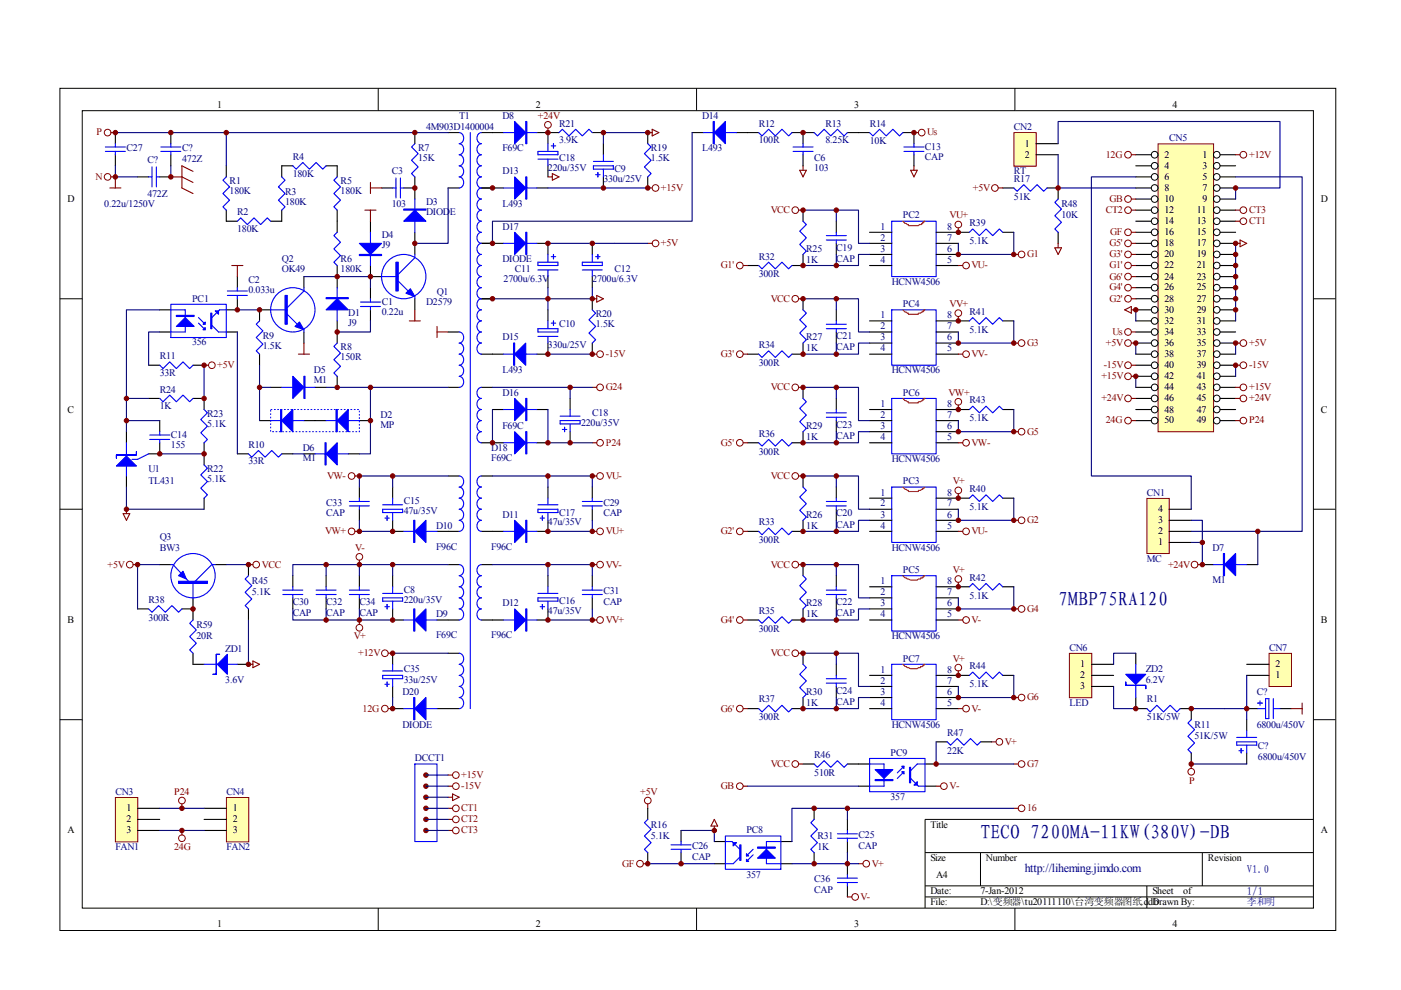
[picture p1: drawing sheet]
<svg xmlns="http://www.w3.org/2000/svg" width="297mm" height="210mm" viewBox="0 0 297 210" stroke-linecap="round" stroke-linejoin="round" font-family="sans-serif">
<defs><g id="words">
<g font-size="4.2" fill="#000080">
<text x="224.4" y="128.5">7MBP75RA120</text>
<text x="207.9" y="177.8">TECO 7200MA-11KW(380V)-DB</text>
</g>
<text font-size="2.5" fill="#000080" x="217.3" y="184.8">http://liheming.jimdo.com</text>
<g font-size="2.3" fill="#000080">
<text x="264.3" y="185.2">V1.0</text>
<text x="264.3" y="189.8">1/1</text>
</g>
<g font-size="2.1">
<text x="46.1" y="22.9">1</text>
<text x="113.6" y="22.9">2</text>
<text x="181.1" y="22.9">3</text>
<text x="248.6" y="22.9">4</text>
<text x="217.3" y="31.1">1</text>
<text x="217.3" y="33.5">2</text>
<text x="246.9" y="33.5">2</text>
<text x="246.9" y="35.7">4</text>
<text x="254.9" y="33.5">1</text>
<text x="254.9" y="35.7">3</text>
<text x="246.9" y="38.1">6</text>
<text x="246.9" y="40.5">8</text>
<text x="254.9" y="38.1">5</text>
<text x="254.9" y="40.5">7</text>
<text x="14.3" y="42.8">D</text>
<text x="246.9" y="42.8">10</text>
<text x="246.9" y="45.1">12</text>
<text x="246.9" y="47.5">14</text>
<text x="253.7" y="45.1">11</text>
<text x="253.7" y="47.5">13</text>
<text x="254.9" y="42.8">9</text>
<text x="280.1" y="42.8">D</text>
<text x="246.9" y="49.9">16</text>
<text x="246.9" y="52.2">18</text>
<text x="253.7" y="49.9">15</text>
<text x="253.7" y="52.2">17</text>
<text x="246.9" y="54.5">20</text>
<text x="246.9" y="56.9">22</text>
<text x="246.9" y="59.3">24</text>
<text x="253.7" y="54.5">19</text>
<text x="253.7" y="56.9">21</text>
<text x="253.7" y="59.3">23</text>
<text x="246.9" y="61.6">26</text>
<text x="246.9" y="63.9">28</text>
<text x="253.7" y="61.6">25</text>
<text x="253.7" y="63.9">27</text>
<text x="246.9" y="66.3">30</text>
<text x="246.9" y="68.7">32</text>
<text x="246.9" y="71">34</text>
<text x="253.7" y="66.3">29</text>
<text x="253.7" y="68.7">31</text>
<text x="253.7" y="71">33</text>
<text x="246.9" y="73.3">36</text>
<text x="246.9" y="75.7">38</text>
<text x="253.7" y="73.3">35</text>
<text x="253.7" y="75.7">37</text>
<text x="246.9" y="78.1">40</text>
<text x="246.9" y="80.4">42</text>
<text x="246.9" y="82.7">44</text>
<text x="253.7" y="78.1">39</text>
<text x="253.7" y="80.4">41</text>
<text x="253.7" y="82.7">43</text>
<text x="14.3" y="87.5">C</text>
<text x="246.9" y="85.1">46</text>
<text x="246.9" y="87.5">48</text>
<text x="246.9" y="89.8">50</text>
<text x="253.7" y="85.1">45</text>
<text x="253.7" y="87.5">47</text>
<text x="253.7" y="89.8">49</text>
<text x="280.1" y="87.5">C</text>
<text x="245.5" y="113.3">2</text>
<text x="245.5" y="110.9">3</text>
<text x="245.5" y="108.6">4</text>
<text x="245.5" y="115.6">1</text>
<text x="14.3" y="132.1">B</text>
<text x="280.1" y="132.1">B</text>
<text x="229" y="141.5">1</text>
<text x="229" y="143.8">2</text>
<text x="270.4" y="143.8">1</text>
<text x="270.4" y="141.5">2</text>
<text x="229" y="146.1">3</text>
<text x="26.8" y="172">1</text>
<text x="49.4" y="172">1</text>
<text x="14.3" y="176.7">A</text>
<text x="26.8" y="174.3">2</text>
<text x="26.8" y="176.7">3</text>
<text x="49.4" y="174.3">2</text>
<text x="49.4" y="176.7">3</text>
<text x="197.3" y="175.5">Title</text>
<text x="280.1" y="176.7">A</text>
<text x="197.3" y="182.6">Size</text>
<text x="209" y="182.6">Number</text>
<text x="256.1" y="182.6">Revision</text>
<text x="197.3" y="189.6">Date:</text>
<text x="197.3" y="192">File:</text>
<text x="198.5" y="186.1">A4</text>
<text x="207.9" y="189.6">7-Jan-2012</text>
<text x="207.9" y="192">D:\变频器\tu20111110\台湾变频器图纸.ddb</text>
<text x="244.3" y="189.6">Sheet</text>
<text x="244.3" y="192">Drawn By:</text>
<text x="250.9" y="189.6">of</text>
<text x="46.1" y="196.6">1</text>
<text x="113.6" y="196.6">2</text>
<text x="181.1" y="196.6">3</text>
<text x="248.6" y="196.6">4</text>
</g>
<g font-size="2.1" fill="#800000">
<text x="20.5" y="28.7">P</text>
<text x="114" y="25.2">+24V</text>
<text x="196.6" y="28.7">Us</text>
<text x="234.4" y="33.5">12G</text>
<text x="264.8" y="33.5">+12V</text>
<text x="20.2" y="38.1">N</text>
<text x="140.1" y="40.5">+15V</text>
<text x="206.2" y="40.5">+5V</text>
<text x="163.4" y="45.1">VCC</text>
<text x="201.3" y="46.3">VU+</text>
<text x="234.4" y="45.1">CT2</text>
<text x="235.2" y="42.8">GB</text>
<text x="264.8" y="47.5">CT1</text>
<text x="264.8" y="45.1">CT3</text>
<text x="140.1" y="52.2">+5V</text>
<text x="235.2" y="52.2">G5'</text>
<text x="235.4" y="49.9">GF</text>
<text x="152.8" y="56.9">G1'</text>
<text x="206" y="56.9">VU-</text>
<text x="217.8" y="54.5">G1</text>
<text x="235.2" y="54.5">G3'</text>
<text x="235.2" y="56.9">G1'</text>
<text x="235.2" y="59.3">G6'</text>
<text x="163.4" y="63.9">VCC</text>
<text x="201.3" y="65.1">VV+</text>
<text x="235.2" y="63.9">G2'</text>
<text x="235.2" y="61.6">G4'</text>
<text x="235.9" y="71">Us</text>
<text x="128.4" y="75.7">-15V</text>
<text x="152.8" y="75.7">G3'</text>
<text x="206" y="75.7">VV-</text>
<text x="217.8" y="73.3">G3</text>
<text x="234.4" y="73.3">+5V</text>
<text x="264.8" y="73.3">+5V</text>
<text x="46.1" y="78.1">+5V</text>
<text x="128.4" y="82.7">G24</text>
<text x="163.4" y="82.7">VCC</text>
<text x="201.1" y="83.9">VW+</text>
<text x="233.5" y="80.4">+15V</text>
<text x="234" y="78.1">-15V</text>
<text x="264.8" y="82.7">+15V</text>
<text x="264.8" y="78.1">-15V</text>
<text x="233.5" y="85.1">+24V</text>
<text x="234.4" y="89.8">24G</text>
<text x="264.8" y="89.8">P24</text>
<text x="264.8" y="85.1">+24V</text>
<text x="128.4" y="94.5">P24</text>
<text x="152.8" y="94.5">G5'</text>
<text x="206" y="94.5">VW-</text>
<text x="217.8" y="92.1">G5</text>
<text x="69.3" y="101.5">VW-</text>
<text x="128.4" y="101.5">VU-</text>
<text x="163.4" y="101.5">VCC</text>
<text x="202" y="102.7">V+</text>
<text x="68.9" y="113.3">VW+</text>
<text x="128.4" y="113.3">VU+</text>
<text x="152.8" y="113.3">G2'</text>
<text x="206" y="113.3">VU-</text>
<text x="217.8" y="110.9">G2</text>
<text x="75.3" y="116.8">V-</text>
<text x="22.8" y="120.3">+5V</text>
<text x="55.5" y="120.3">VCC</text>
<text x="128.4" y="120.3">VV-</text>
<text x="163.4" y="120.3">VCC</text>
<text x="202" y="121.5">V+</text>
<text x="247.6" y="120.3">+24V</text>
<text x="217.8" y="129.7">G4</text>
<text x="75" y="135.6">V+</text>
<text x="128.4" y="132.1">VV+</text>
<text x="152.8" y="132.1">G4'</text>
<text x="206" y="132.1">V-</text>
<text x="75.9" y="139.1">+12V</text>
<text x="163.4" y="139.1">VCC</text>
<text x="202" y="140.3">V+</text>
<text x="217.8" y="148.5">G6</text>
<text x="76.9" y="150.9">12G</text>
<text x="152.8" y="150.9">G6'</text>
<text x="206" y="150.9">V-</text>
<text x="213" y="157.9">V+</text>
<text x="97.8" y="164.9">+15V</text>
<text x="97.8" y="167.3">-15V</text>
<text x="152.8" y="167.3">GB</text>
<text x="163.4" y="162.6">VCC</text>
<text x="201.3" y="167.3">V-</text>
<text x="217.8" y="162.6">G7</text>
<text x="252.1" y="166.1">P</text>
<text x="36.9" y="168.5">P24</text>
<text x="97.8" y="172">CT1</text>
<text x="135.7" y="168.5">+5V</text>
<text x="217.8" y="172">16</text>
<text x="97.8" y="174.3">CT2</text>
<text x="97.8" y="176.7">CT3</text>
<text x="36.9" y="180.2">24G</text>
<text x="131.9" y="183.7">GF</text>
<text x="184.8" y="183.7">V+</text>
<text x="182.5" y="190.8">V-</text>
</g>
<g font-size="2.1" fill="#000080">
<text x="90.3" y="27.5">4M903D1400004</text>
<text x="97.4" y="25.2">T1</text>
<text x="106.5" y="25.2">D8</text>
<text x="118.5" y="26.9">R21</text>
<text x="148.8" y="25.2">D14</text>
<text x="160.9" y="26.9">R12</text>
<text x="175" y="26.9">R13</text>
<text x="184.4" y="26.9">R14</text>
<text x="215" y="27.5">CN2</text>
<text x="247.9" y="29.9">CN5</text>
<text x="26.8" y="32">C27</text>
<text x="31.2" y="34.6">C?</text>
<text x="38.6" y="32">C?</text>
<text x="38.6" y="34.4">472Z</text>
<text x="62.1" y="33.9">R4</text>
<text x="88.6" y="32">R7</text>
<text x="88.6" y="34.1">15K</text>
<text x="106.5" y="32">F69C</text>
<text x="118.5" y="34.1">C18</text>
<text x="118.5" y="30.3">3.9K</text>
<text x="138" y="32">R19</text>
<text x="138" y="34.1">1.5K</text>
<text x="148.8" y="32">L493</text>
<text x="160.9" y="30.3">100R</text>
<text x="172.6" y="34.1">C6</text>
<text x="175" y="30.3">8.25K</text>
<text x="184.4" y="30.6">10K</text>
<text x="196.1" y="31.8">C13</text>
<text x="196.1" y="33.9">CAP</text>
<text x="31.2" y="41.7">472Z</text>
<text x="48.7" y="39">R1</text>
<text x="48.7" y="41.2">180K</text>
<text x="60.5" y="41.4">R3</text>
<text x="62.1" y="37.4">180K</text>
<text x="72.2" y="39">R5</text>
<text x="72.2" y="41.2">180K</text>
<text x="83.1" y="36.9">C3</text>
<text x="106.5" y="36.9">D13</text>
<text x="116.2" y="36.3">220u/35V</text>
<text x="127.9" y="38.6">330u/25V</text>
<text x="130.3" y="36.5">C9</text>
<text x="172.6" y="36.3">103</text>
<text x="215" y="36.9">RT</text>
<text x="215" y="38.6">R17</text>
<text x="22.1" y="43.8">0.22u/1250V</text>
<text x="50.3" y="45.6">R2</text>
<text x="60.5" y="43.5">180K</text>
<text x="83.1" y="43.8">103</text>
<text x="90.3" y="43.5">D3</text>
<text x="90.3" y="45.6">DIODE</text>
<text x="106.5" y="43.8">L493</text>
<text x="191.4" y="46.3">PC2</text>
<text x="215" y="42.3">51K</text>
<text x="225" y="44">R48</text>
<text x="225" y="46.3">10K</text>
<text x="50.3" y="49.1">180K</text>
<text x="80.9" y="50.6">D4</text>
<text x="80.9" y="52.7">J9</text>
<text x="106.5" y="48.7">D17</text>
<text x="170.9" y="53.4">R25</text>
<text x="177.3" y="53.2">C19</text>
<text x="186.7" y="48.7">1</text>
<text x="186.7" y="51.1">2</text>
<text x="186.7" y="53.4">3</text>
<text x="200.8" y="53.4">6</text>
<text x="200.8" y="51.1">7</text>
<text x="200.8" y="48.7">8</text>
<text x="205.6" y="48">R39</text>
<text x="205.6" y="51.7">5.1K</text>
<text x="52.7" y="60">C2</text>
<text x="59.8" y="55.5">Q2</text>
<text x="59.8" y="57.6">OK49</text>
<text x="72.2" y="55.5">R6</text>
<text x="72.2" y="57.6">180K</text>
<text x="106.5" y="55.5">DIODE</text>
<text x="106.8" y="59.7">2700u/6.3V</text>
<text x="109.1" y="57.6">C11</text>
<text x="125.6" y="59.7">2700u/6.3V</text>
<text x="130.3" y="57.6">C12</text>
<text x="160.9" y="55">R32</text>
<text x="160.9" y="58.8">300R</text>
<text x="170.9" y="55.7">1K</text>
<text x="177.3" y="55.5">CAP</text>
<text x="186.7" y="55.7">4</text>
<text x="200.8" y="55.7">5</text>
<text x="40.7" y="63.9">PC1</text>
<text x="52.7" y="62.1">0.033u</text>
<text x="80.9" y="64.6">C1</text>
<text x="90.3" y="64.6">D2579</text>
<text x="92.6" y="62.5">Q1</text>
<text x="189.1" y="60.5">HCNW4506</text>
<text x="191.4" y="65.1">PC4</text>
<text x="55.7" y="71.9">R9</text>
<text x="73.8" y="67">D1</text>
<text x="73.8" y="69.1">J9</text>
<text x="80.9" y="66.7">0.22u</text>
<text x="118.5" y="69.4">C10</text>
<text x="126.3" y="67.2">R20</text>
<text x="126.3" y="69.4">1.5K</text>
<text x="177.3" y="71.9">C21</text>
<text x="186.7" y="67.5">1</text>
<text x="186.7" y="69.8">2</text>
<text x="200.8" y="69.8">7</text>
<text x="200.8" y="67.5">8</text>
<text x="205.6" y="66.7">R41</text>
<text x="205.6" y="70.5">5.1K</text>
<text x="33.9" y="76.1">R11</text>
<text x="40.7" y="73.1">356</text>
<text x="55.7" y="74">1.5K</text>
<text x="72.2" y="74.3">R8</text>
<text x="72.2" y="76.4">150R</text>
<text x="106.5" y="72.2">D15</text>
<text x="116.2" y="73.8">330u/25V</text>
<text x="160.9" y="73.8">R34</text>
<text x="160.9" y="77.6">300R</text>
<text x="170.9" y="72.2">R27</text>
<text x="170.9" y="74.5">1K</text>
<text x="177.3" y="74.3">CAP</text>
<text x="186.7" y="72.2">3</text>
<text x="186.7" y="74.5">4</text>
<text x="200.8" y="74.5">5</text>
<text x="200.8" y="72.2">6</text>
<text x="33.9" y="79.7">33R</text>
<text x="33.9" y="83.2">R24</text>
<text x="66.5" y="79.2">D5</text>
<text x="66.5" y="81.3">M1</text>
<text x="106.5" y="79">L493</text>
<text x="106.5" y="83.9">D16</text>
<text x="189.1" y="79.2">HCNW4506</text>
<text x="191.4" y="83.9">PC6</text>
<text x="33.9" y="86.7">1K</text>
<text x="43.9" y="88.4">R23</text>
<text x="80.7" y="88.6">D2</text>
<text x="125.6" y="88.2">C18</text>
<text x="186.7" y="86.3">1</text>
<text x="186.7" y="88.6">2</text>
<text x="200.8" y="88.6">7</text>
<text x="200.8" y="86.3">8</text>
<text x="205.6" y="85.5">R43</text>
<text x="205.6" y="89.3">5.1K</text>
<text x="36.2" y="92.8">C14</text>
<text x="36.2" y="94.9">155</text>
<text x="43.9" y="90.5">5.1K</text>
<text x="52.7" y="94.9">R10</text>
<text x="64.2" y="95.7">D6</text>
<text x="80.7" y="90.7">MP</text>
<text x="104.1" y="95.7">D18</text>
<text x="106.5" y="90.9">F69C</text>
<text x="123.2" y="90.3">220u/35V</text>
<text x="160.9" y="92.6">R36</text>
<text x="170.9" y="90.9">R29</text>
<text x="170.9" y="93.3">1K</text>
<text x="177.3" y="90.7">C23</text>
<text x="177.3" y="93.1">CAP</text>
<text x="186.7" y="90.9">3</text>
<text x="186.7" y="93.3">4</text>
<text x="200.8" y="93.3">5</text>
<text x="200.8" y="90.9">6</text>
<text x="31.5" y="100.1">U1</text>
<text x="43.9" y="100.1">R22</text>
<text x="52.7" y="98.5">33R</text>
<text x="64.2" y="97.8">M1</text>
<text x="104.1" y="97.8">F69C</text>
<text x="160.9" y="96.4">300R</text>
<text x="189.1" y="98">HCNW4506</text>
<text x="31.5" y="102.7">TL431</text>
<text x="43.9" y="102.2">5.1K</text>
<text x="69.2" y="107.2">C33</text>
<text x="85.6" y="106.9">C15</text>
<text x="127.9" y="107.2">C29</text>
<text x="186.7" y="105.1">1</text>
<text x="186.7" y="107.4">2</text>
<text x="191.4" y="102.7">PC3</text>
<text x="200.8" y="107.4">7</text>
<text x="200.8" y="105.1">8</text>
<text x="205.6" y="104.3">R40</text>
<text x="243.2" y="105.1">CN1</text>
<text x="69.2" y="109.5">CAP</text>
<text x="85.6" y="109.1">47u/35V</text>
<text x="92.5" y="112.1">D10</text>
<text x="106.5" y="109.7">D11</text>
<text x="116.2" y="111.4">47u/35V</text>
<text x="118.5" y="109.3">C17</text>
<text x="127.9" y="109.5">CAP</text>
<text x="160.9" y="111.4">R33</text>
<text x="170.9" y="109.7">R26</text>
<text x="170.9" y="112.1">1K</text>
<text x="177.3" y="109.5">C20</text>
<text x="177.3" y="111.9">CAP</text>
<text x="186.7" y="109.7">3</text>
<text x="186.7" y="112.1">4</text>
<text x="200.8" y="112.1">5</text>
<text x="200.8" y="109.7">6</text>
<text x="205.6" y="108.1">5.1K</text>
<text x="33.9" y="114.5">Q3</text>
<text x="33.9" y="116.8">BW3</text>
<text x="92.5" y="116.6">F96C</text>
<text x="104.1" y="116.6">F96C</text>
<text x="160.9" y="115.2">300R</text>
<text x="189.1" y="116.8">HCNW4506</text>
<text x="243.2" y="119.1">MC</text>
<text x="257" y="116.8">D7</text>
<text x="53.4" y="123.9">R45</text>
<text x="85.6" y="125.7">C8</text>
<text x="127.9" y="125.9">C31</text>
<text x="186.7" y="123.9">1</text>
<text x="191.4" y="121.5">PC5</text>
<text x="200.8" y="123.9">8</text>
<text x="205.6" y="123.1">R42</text>
<text x="257" y="123.6">M1</text>
<text x="31.5" y="127.9">R38</text>
<text x="31.5" y="131.6">300R</text>
<text x="53.4" y="126.2">5.1K</text>
<text x="62.1" y="128.3">C30</text>
<text x="62.1" y="130.7">CAP</text>
<text x="69.2" y="128.3">C32</text>
<text x="69.2" y="130.7">CAP</text>
<text x="76.2" y="128.3">C34</text>
<text x="76.2" y="130.7">CAP</text>
<text x="85.6" y="127.9">220u/35V</text>
<text x="92.5" y="130.9">D9</text>
<text x="106.5" y="128.5">D12</text>
<text x="116.2" y="130.1">47u/35V</text>
<text x="118.5" y="128">C16</text>
<text x="127.9" y="128.3">CAP</text>
<text x="160.9" y="130.1">R35</text>
<text x="170.9" y="128.5">R28</text>
<text x="170.9" y="130.9">1K</text>
<text x="177.3" y="128.3">C22</text>
<text x="177.3" y="130.7">CAP</text>
<text x="186.7" y="126.2">2</text>
<text x="186.7" y="128.5">3</text>
<text x="186.7" y="130.9">4</text>
<text x="200.8" y="130.9">5</text>
<text x="200.8" y="128.5">6</text>
<text x="200.8" y="126.2">7</text>
<text x="205.6" y="126.9">5.1K</text>
<text x="41.7" y="133.2">R59</text>
<text x="41.7" y="135.6">20R</text>
<text x="92.5" y="135.3">F69C</text>
<text x="104.1" y="135.3">F96C</text>
<text x="160.9" y="134">300R</text>
<text x="189.1" y="135.6">HCNW4506</text>
<text x="226.7" y="137.9">CN6</text>
<text x="269.1" y="137.9">CN7</text>
<text x="47.8" y="138.2">ZD1</text>
<text x="85.6" y="142.4">C35</text>
<text x="186.7" y="142.6">1</text>
<text x="191.4" y="140.3">PC7</text>
<text x="200.8" y="142.6">8</text>
<text x="205.6" y="141.9">R44</text>
<text x="242.9" y="142.4">ZD2</text>
<text x="47.8" y="144.7">3.6V</text>
<text x="85.3" y="147.3">D20</text>
<text x="85.6" y="144.7">33u/25V</text>
<text x="160.9" y="148.9">R37</text>
<text x="170.9" y="147.3">R30</text>
<text x="170.9" y="149.7">1K</text>
<text x="177.3" y="147.1">C24</text>
<text x="177.3" y="149.5">CAP</text>
<text x="186.7" y="145">2</text>
<text x="186.7" y="147.3">3</text>
<text x="186.7" y="149.7">4</text>
<text x="200.8" y="149.7">5</text>
<text x="200.8" y="147.3">6</text>
<text x="200.8" y="145">7</text>
<text x="205.6" y="145.7">5.1K</text>
<text x="226.7" y="149.7">LED</text>
<text x="242.9" y="144.7">6.2V</text>
<text x="243.2" y="148.9">R1</text>
<text x="266.4" y="147.3">C?</text>
<text x="85.3" y="154.4">DIODE</text>
<text x="160.9" y="152.8">300R</text>
<text x="189.1" y="154.4">HCNW4506</text>
<text x="243.2" y="152.8">51K/5W</text>
<text x="253.2" y="154.4">R11</text>
<text x="266.4" y="154.4">6800u/450V</text>
<text x="88" y="161.4">DCCT1</text>
<text x="172.6" y="160.7">R46</text>
<text x="188.8" y="160.3">PC9</text>
<text x="200.8" y="156.1">R47</text>
<text x="200.8" y="159.8">22K</text>
<text x="253.2" y="156.7">51K/5W</text>
<text x="266.7" y="158.8">C?</text>
<text x="266.7" y="161.2">6800u/450V</text>
<text x="172.6" y="164.4">510R</text>
<text x="24.5" y="168.5">CN3</text>
<text x="48" y="168.5">CN4</text>
<text x="188.8" y="169.6">357</text>
<text x="138" y="175.5">R16</text>
<text x="138" y="177.9">5.1K</text>
<text x="158.2" y="176.7">PC8</text>
<text x="173.3" y="177.9">R31</text>
<text x="182" y="177.6">C25</text>
<text x="24.5" y="180.2">FAN1</text>
<text x="48" y="180.2">FAN2</text>
<text x="146.7" y="180">C26</text>
<text x="146.7" y="182.3">CAP</text>
<text x="173.3" y="180.2">1K</text>
<text x="182" y="180">CAP</text>
<text x="158.2" y="186.1">357</text>
<text x="172.6" y="187">C36</text>
<text x="172.6" y="189.3">CAP</text>
<text x="264.3" y="192">李和明</text>
</g>
</g></defs>
<g fill="none" stroke="#000" stroke-width=".21">
<path d="M12.7 18.7h270.5v178.6h-270.5zM80.2 18.7v4.7M147.7 18.7v4.7M215.2 18.7v4.7M17.4 23.5h261.1v169h-261.1zM12.7 63.3h4.7M278.4 63.3h4.7M12.7 108h4.7M278.4 108h4.7M12.7 152.6h4.7M278.4 152.6h4.7M278.4 173.7h-82.3v18.8"/>
<path d="M80.2 192.5v4.7M147.7 192.5v4.7M196.1 180.8h82.3M196.1 187.8h82.3M196.1 190.2h82.3M207.9 180.8v7M215.2 192.5v4.7M243.2 187.8v4.7M254.9 180.8v7"/>
</g>
<g fill="none" stroke="#000" stroke-width=".23">
<path d="M48 35.2v2.3M62.1 35.2h-2.4v2.3M69.1 35.2h2.4v2.3M80.9 39.9h2.3M85.6 39.9h2.4M88 28.1v2.4M88 37.5v4.7M95 28.1h2.4M95 39.9h2.4M102.1 28.1h4.7M102.1 39.9h4.7M113.8 28.1h4.7"/>
<path d="M113.8 39.9h2.4M116.2 28.1v2.4M116.2 35.2v2.3M125.6 28.1h2.3M127.9 30.5v2.3M127.9 37.5v2.4M137.3 28.1v2.4M137.3 37.5v2.4M146.7 28.1h2.4M156.2 28.1h4.7M167.9 28.1h4.7M170.3 28.1v2.4"/>
<path d="M170.3 32.8v2.4M179.7 28.1h4.7M191.4 28.1h2.4v2.4M193.8 32.8v2.4M48 44.6v2.3h2.3M50.3 58.6v2.4M59.7 44.6v2.3h-2.3M64.4 58.6v2.4M71.5 44.6v4.7M71.5 56.3v4.7M78.5 56.3v2.3h2.4M78.5 46.9v2.4"/>
<path d="M88 49.3v4.6M102.1 51.6h4.7M113.8 51.6h2.4v2.3M116.2 58.6v2.4M125.6 51.6v2.3M125.6 58.6v2.4M158.5 56.3h2.4M170.3 44.6v2.3M170.3 53.9v2.4h-2.4M177.3 46.9v2.4M177.3 51.6v2.3M184.4 51.6h4.7"/>
<path d="M184.4 49.3h4.7M184.4 53.9h4.7M184.4 56.3h4.7M198.5 51.6h4.7M198.5 49.3h7M198.5 53.9h4.7M198.5 56.3h4.7M212.6 49.3h2.3M31.5 77.4h2.4M33.9 70.4h2.3M33.9 65.7h2.3M40.9 77.4h2.4"/>
<path d="M48 70.4h2.3M50.3 63.3v2.4h-2.3M55 75.1v2.3M57.4 65.7h-2.4v2.3M64.4 70.4v2.3M71.5 68v4.7M71.5 79.8v2.3M78.5 61v2.3M78.5 65.7v2.3M88 63.3v2.4M95 70.4h2.4M102.1 63.3h2.3"/>
<path d="M102.1 75.1h4.7M116.2 72.7v2.4h-2.4M116.2 65.7v2.3M125.6 63.3v2.4M125.6 72.7v2.4M158.5 75.1h2.4M170.3 72.7v2.4h-2.4M170.3 63.3v2.4M177.3 65.7v2.3M177.3 70.4v2.3M184.4 70.4h4.7M184.4 75.1h4.7"/>
<path d="M184.4 68h4.7M184.4 72.7h4.7M198.5 70.4h4.7M198.5 75.1h4.7M198.5 68h7M198.5 72.7h4.7M212.6 68h2.3M26.8 91.5v2.4M31.5 84.5h2.4M33.9 93.9v2.3h-2.4M33.9 89.2v2.3M40.9 84.5h2.4v2.3"/>
<path d="M43.3 93.9v4.7M50.3 96.2h2.4M55 89.2h2.4M57.4 82.1h2.3M59.7 96.2h2.4M64.4 89.2h4.7M64.4 96.2h2.4M66.8 82.1h2.3M73.8 96.2h2.4M76.2 89.2h2.3M95 82.1h2.4M102.1 82.1h2.3"/>
<path d="M102.1 93.9h4.7M113.8 93.9h2.4M120.9 84.5v2.3M120.9 91.5v2.4M158.5 93.9h2.4M170.3 91.5v2.4h-2.4M170.3 82.1v2.4M177.3 84.5v2.3M177.3 89.2v2.3M184.4 93.9h4.7M184.4 89.2h4.7M184.4 86.8h4.7"/>
<path d="M184.4 91.5h4.7M198.5 93.9h4.7M198.5 89.2h4.7M198.5 86.8h7M198.5 91.5h4.7M212.6 86.8h2.3M26.8 100.9v2.4M33.9 119.7h2.3M43.3 105.6v2.4M45.6 119.7h2.4M52.7 119.7v2.4M76.2 103.3v2.3"/>
<path d="M76.2 108v2.3M83.2 110.3v2.4h2.4M83.2 103.3v2.3M92.7 112.7h4.7M95 100.9h2.4M95 119.7h2.4M102.1 112.7h4.7M102.1 100.9h2.3M102.1 119.7h2.3M116.2 110.3v2.4h-2.4M116.2 103.3v2.3M125.6 103.3v2.3"/>
<path d="M125.6 108v2.3M158.5 112.7h2.4M170.3 110.3v2.4h-2.4M170.3 100.9v2.4M170.3 119.7v2.4M177.3 103.3v2.3M177.3 108v2.3M184.4 112.7h4.7M184.4 105.6h4.7M184.4 108h4.7M184.4 110.3h4.7M198.5 112.7h4.7"/>
<path d="M198.5 105.6h7M198.5 108h4.7M198.5 110.3h4.7M212.6 105.6h2.3M29.2 129.1h2.3M38.6 129.1h2.3M40.9 126.8v4.7M40.9 138.5v2.4h2.4M52.7 129.1v2.4M62.1 122.1v2.3M62.1 126.8v2.3M69.1 122.1v2.3"/>
<path d="M69.1 126.8v2.3M76.2 122.1v2.3M76.2 126.8v2.3M83.2 129.1v2.4h2.4M83.2 122.1v2.3M92.7 131.5h4.7M102.1 131.5h4.7M116.2 129.1v2.4h-2.4M116.2 122.1v2.3M125.6 122.1v2.3M125.6 126.8v2.3M158.5 131.5h2.4"/>
<path d="M170.3 129.1v2.4h-2.4M170.3 138.5v2.4M177.3 122.1v2.3M177.3 126.8v2.3M184.4 131.5h4.7M184.4 129.1h4.7M184.4 124.4h4.7M184.4 126.8h4.7M198.5 131.5h4.7M198.5 129.1h4.7M198.5 124.4h7M198.5 126.8h4.7"/>
<path d="M212.6 124.4h2.3M50.3 140.9h2.4M158.5 150.2h2.4M170.3 147.9v2.3h-2.4M177.3 140.9v2.3M177.3 145.5v2.4M184.4 143.2h4.7M184.4 145.5h4.7M184.4 147.9h4.7M184.4 150.2h4.7M198.5 143.2h7M198.5 145.5h4.7"/>
<path d="M198.5 147.9h4.7M198.5 150.2h4.7M198.5 157.3h2.3M207.9 157.3h2.3M212.6 143.2h2.3M151.4 178.4h2.4M165.6 178.4h2.3M170.3 162h2.3M172.6 171.4v2.3M179.7 162h4.7M179.7 173.7v2.4M179.7 178.4v2.4"/>
<path d="M182 166.7h2.4M196.1 162h2.4M196.1 166.7h2.4M151.4 183.1h2.4M165.6 183.1h2.3M172.6 180.8v2.3"/>
</g>
<g fill="none" stroke="#00f" stroke-width=".23">
<path d="M48 37.5l-.7 .7 1.4 1.4-1.4 1.4 1.4 1.4-1.4 1.5 .7 .7M59.7 37.5l.7 .7-1.4 1.4 1.4 1.4-1.4 1.4 1.4 1.5-.7 .7M62.1 35.2l.7 .7 1.4-1.4 1.4 1.4 1.4-1.4 1.4 1.4 .7-.7M71.5 37.5l-.7 .7 1.4 1.4-1.4 1.4 1.4 1.4-1.4 1.5 .7 .7M83.2 39.9h.8M84 37.7v4.3M84.9 39.9h.7M84.9 37.7v4.3M88 30.5l-.8 .7 1.5 1.4-1.5 1.4 1.5 1.4-1.5 1.4 .8 .7M97.4 28.1a1.2 1.2 0 0 1 .9 1.2 1.2 1.2 0 0 1-.9 1.2 1.2 1.2 0 0 1 .9 1.1 1.2 1.2 0 0 1-.9 1.2 1.2 1.2 0 0 1 .9 1.2 1.2 1.2 0 0 1-.9 1.2 1.2 1.2 0 0 1 .9 1.1 1.2 1.2 0 0 1-.9 1.2 1.2 1.2 0 0 1 .9 1.2 1.2 1.2 0 0 1-.9 1.2M99.7 28.1v122.1M102.1 28.1a1.2 1.2 0 0 0-1 1.2 1.2 1.2 0 0 0 1 1.2 1.21 1.21 0 0 0-1 1.1 1.21 1.21 0 0 0 1 1.2 1.2 1.2 0 0 0-1 1.2 1.2 1.2 0 0 0 1 1.2 1.2 1.2 0 0 0-1 1.1 1.2 1.2 0 0 0 1 1.2 1.2 1.2 0 0 0-1 1.2 1.2 1.2 0 0 0 1 1.2 1.2 1.2 0 0 0-1 1.1 1.2 1.2 0 0 0 1 1.2 1.2 1.2 0 0 0-1 1.2 1.2 1.2 0 0 0 1 1.2 1.2 1.2 0 0 0-1 1.1 1.2 1.2 0 0 0 1 1.2 1.21 1.21 0 0 0-1 1.2 1.21 1.21 0 0 0 1 1.2 1.2 1.2 0 0 0-1 1.1 1.2 1.2 0 0 0 1 1.2 1.2 1.2 0 0 0-1 1.2 1.2 1.2 0 0 0 1 1.1 1.2 1.2 0 0 0-1 1.2 1.2 1.2 0 0 0 1 1.2 1.2 1.2 0 0 0-1 1.2 1.2 1.2 0 0 0 1 1.1 1.2 1.2 0 0 0-1 1.2 1.2 1.2 0 0 0 1 1.2 1.2 1.2 0 0 0-1 1.2 1.2 1.2 0 0 0 1 1.1 1.2 1.2 0 0 0-1 1.2 1.2 1.2 0 0 0 1 1.2"/>
<path d="M106.8 39.9h7M106.8 28.1h7M114.1 32.1h4.2v.7h-4.2zM114.1 33.7h4.2M116.2 30.5v1.6M116.2 33.7v1.5M116.9 30.9h.9M117.3 30.5v.9M118.5 28.1l.7-.7 1.4 1.4 1.5-1.4 1.4 1.4 1.4-1.4 .7 .7M125.8 35.2h4.2v.7h-4.2zM125.8 34.2h4.2M126.3 37h.9"/>
<path d="M126.8 36.6v.9M127.9 32.8v1.4M127.9 35.9v1.6M137.3 30.5l.7 .7-1.4 1.4 1.4 1.4-1.4 1.4 1.4 1.4-.7 .7M149.1 28.1h7.1M160.9 28.1l.7 .7 1.4-1.4 1.4 1.4 1.4-1.4 1.4 1.4 .7-.7M168.1 32.1h4.3M168.1 31.2h4.3M170.3 30.5v.7M170.3 32.1v.7M172.6 28.1l.7 .7 1.4-1.4 1.4 1.4 1.5-1.4 1.4 1.4 .7-.7M184.4 28.1l.7 .7 1.4-1.4 1.4 1.4 1.4-1.4 1.4 1.4 .7-.7"/>
<path d="M191.7 32.1h4.2M191.7 31.2h4.2M193.8 30.5v.7M193.8 32.1v.7M50.3 46.9l.7-.7 1.4 1.4 1.5-1.4 1.4 1.4 1.4-1.4 .7 .7M71.5 49.3l-.7 .7 1.4 1.4-1.4 1.4 1.4 1.4-1.4 1.4 .7 .7M78.5 49.3v7M80.9 58.6h3.5M84.4 59.6l2.1 2.1M88 53.9v.8l-3.6 3.5M88 42.2v7.1M106.8 51.6h7"/>
<path d="M114.1 55.6h4.2v.7h-4.2zM114.1 57.2h4.2M116.2 53.9v1.7M116.2 57.2v1.4M116.9 54.4h.9M117.3 53.9v1M123.5 57.2h4.2M123.5 55.6h4.2v.7h-4.2zM125.6 53.9v1.7M125.6 57.2v1.4M126.3 54.4h.9M126.8 53.9v1"/>
<path d="M160.9 56.3l.7 .7 1.4-1.4 1.4 1.4 1.4-1.4 1.4 1.4 .7-.7M170.3 46.9l.7 .7-1.4 1.4 1.4 1.4-1.4 1.4 1.4 1.4-.7 .7M175.2 50.9h4.2M175.2 50h4.2M177.3 49.3v.7M177.3 50.9v.7M189.1 46.9h9.4v11.7h-9.4zM205.5 49.3l.7-.8 1.5 1.5 1.4-1.5 1.4 1.5 1.4-1.5 .7 .8M33.9 77.4l.7 .7 1.4-1.4 1.4 1.4 1.4-1.4 1.4 1.4 .7-.7M36.2 64.5h11.8v7.1h-11.8zM36.2 65.7h3.1v4.7h-3.1M42.1 67.3l1.4 1.4"/>
<path d="M42.1 68.5l1.4 1.4M44.9 69l1.4 1.4h1.7M48 65.7h-1.4l-1.7 1.6M48.2 62.6h4.2M48.2 61.7h4.2M50.3 61v.7M50.3 62.6v.7M55 68l-.7 .7 1.4 1.5-1.4 1.4 1.4 1.4-1.4 1.4 .7 .7M57.4 65.7h3.5M60.9 66.6l2.1 2.1M64.4 61v.7l-3.5 3.5M64.4 69.9v.5"/>
<path d="M71.5 72.7l-.7 .7 1.4 1.5-1.4 1.4 1.4 1.4-1.4 1.4 .7 .7M71.5 61v7M76.4 64h4.3M76.4 65h4.3M78.5 63.3v.7M78.5 65v.7M88 62.9v.4M97.4 70.4a1.2 1.2 0 0 1 .9 1.2 1.2 1.2 0 0 1-.9 1.1 1.2 1.2 0 0 1 .9 1.2 1.2 1.2 0 0 1-.9 1.2 1.2 1.2 0 0 1 .9 1.2 1.2 1.2 0 0 1-.9 1.1 1.2 1.2 0 0 1 .9 1.2 1.2 1.2 0 0 1-.9 1.2 1.2 1.2 0 0 1 .9 1.2 1.2 1.2 0 0 1-.9 1.1M102.1 65.7a1.2 1.2 0 0 0-1 1.2 1.2 1.2 0 0 0 1 1.1 1.2 1.2 0 0 0-1 1.2 1.2 1.2 0 0 0 1 1.2 1.2 1.2 0 0 0-1 1.2 1.2 1.2 0 0 0 1 1.1 1.2 1.2 0 0 0-1 1.2 1.2 1.2 0 0 0 1 1.2M106.8 75.1h7M114.1 69.7h4.2v.7h-4.2zM114.1 71.3h4.2"/>
<path d="M116.2 68v1.7M116.2 71.3v1.4M116.9 68.5h.9M117.3 68v1M125.6 65.7l.7 .7-1.4 1.4 1.4 1.4-1.4 1.4 1.4 1.4-.7 .7M160.9 75.1l.7 .7 1.4-1.4 1.4 1.4 1.4-1.4 1.4 1.4 .7-.7M170.3 65.7l.7 .7-1.4 1.4 1.4 1.4-1.4 1.4 1.4 1.4-.7 .7M175.2 69.7h4.2M175.2 68.7h4.2M177.3 68v.7M177.3 69.7v.7M189.1 65.7h9.4v11.7h-9.4z"/>
<path d="M205.5 68l.7-.7 1.5 1.4 1.4-1.4 1.4 1.4 1.4-1.4 .7 .7M26.8 93.9v7M31.5 96.2l-2.3 1.2h-1.2M31.7 93.2h4.3M31.7 92.2h4.3M33.9 84.5l.7 .7 1.4-1.4 1.4 1.4 1.4-1.4 1.4 1.4 .7-.7M33.9 91.5v.7M33.9 93.2v.7M43.3 86.8l.7 .7-1.4 1.4 1.4 1.5-1.4 1.4 1.4 1.4-.7 .7M43.3 98.6l.7 .7-1.4 1.4 1.4 1.4-1.4 1.4 1.4 1.4-.7 .7M52.7 96.2l.7 .7 1.4-1.4 1.4 1.4 1.4-1.4 1.4 1.4 .7-.7M57.4 89.2h7"/>
<path d="M59.7 82.1h7.1M66.8 96.2h7M69.1 89.2h7.1M102.1 82.1a1.2 1.2 0 0 0-1 1.2 1.2 1.2 0 0 0 1 1.2 1.2 1.2 0 0 0-1 1.2 1.2 1.2 0 0 0 1 1.1 1.2 1.2 0 0 0-1 1.2 1.2 1.2 0 0 0 1 1.2 1.2 1.2 0 0 0-1 1.2 1.2 1.2 0 0 0 1 1.1 1.2 1.2 0 0 0-1 1.2 1.2 1.2 0 0 0 1 1.2M106.8 93.9h7M118.8 89.2h4.2v.7h-4.2zM118.8 88.2h4.2M119.2 91.1h1M119.7 90.6v.9M120.9 86.8v1.4M120.9 89.9v1.6M160.9 93.9l.7 .7 1.4-1.4 1.4 1.4 1.4-1.4 1.4 1.4 .7-.7"/>
<path d="M170.3 84.5l.7 .7-1.4 1.4 1.4 1.4-1.4 1.4 1.4 1.4-.7 .7M175.2 88.5h4.2M175.2 87.5h4.2M177.3 86.8v.7M177.3 88.5v.7M189.1 84.5h9.4v11.7h-9.4zM205.5 86.8l.7-.7 1.5 1.4 1.4-1.4 1.4 1.4 1.4-1.4 .7 .7M36.2 119.7h.5l3.3 3.5M45.6 119.7h-.7l-3.5 3.5M74.1 107.3h4.2M74.1 106.3h4.2M76.2 105.6v.7"/>
<path d="M76.2 107.3v.7M81.1 107h4.3M81.1 108h4.3v.7h-4.3zM81.6 109.8h.9M82.1 109.4v.9M83.2 105.6v1.4M83.2 108.7v1.6M85.6 112.7h7.1M97.4 119.7a1.2 1.2 0 0 1 .9 1.2 1.2 1.2 0 0 1-.9 1.2 1.2 1.2 0 0 1 .9 1.1 1.2 1.2 0 0 1-.9 1.2 1.2 1.2 0 0 1 .9 1.2 1.2 1.2 0 0 1-.9 1.2M97.4 100.9a1.2 1.2 0 0 1 .9 1.2 1.2 1.2 0 0 1-.9 1.2 1.2 1.2 0 0 1 .9 1.1 1.2 1.2 0 0 1-.9 1.2 1.2 1.2 0 0 1 .9 1.2 1.2 1.2 0 0 1-.9 1.2 1.2 1.2 0 0 1 .9 1.1 1.2 1.2 0 0 1-.9 1.2 1.2 1.2 0 0 1 .9 1.2 1.2 1.2 0 0 1-.9 1.2M102.1 100.9a1.2 1.2 0 0 0-1 1.2 1.2 1.2 0 0 0 1 1.2 1.2 1.2 0 0 0-1 1.1 1.2 1.2 0 0 0 1 1.2 1.2 1.2 0 0 0-1 1.2 1.2 1.2 0 0 0 1 1.2 1.21 1.21 0 0 0-1 1.1 1.21 1.21 0 0 0 1 1.2 1.2 1.2 0 0 0-1 1.2 1.2 1.2 0 0 0 1 1.2M102.1 119.7a1.2 1.2 0 0 0-1 1.2 1.2 1.2 0 0 0 1 1.2 1.2 1.2 0 0 0-1 1.1 1.2 1.2 0 0 0 1 1.2 1.2 1.2 0 0 0-1 1.2 1.2 1.2 0 0 0 1 1.2"/>
<path d="M106.8 112.7h7M114.1 108h4.2v.7h-4.2zM114.1 107h4.2M114.5 109.8h1M115 109.4v.9M116.2 105.6v1.4M116.2 108.7v1.6M123.5 107.3h4.2M123.5 106.3h4.2M125.6 105.6v.7M125.6 107.3v.7M160.9 112.7l.7 .7 1.4-1.4 1.4 1.4 1.4-1.4 1.4 1.4 .7-.7"/>
<path d="M170.3 103.3l.7 .7-1.4 1.4 1.4 1.4-1.4 1.4 1.4 1.4-.7 .7M175.2 107.3h4.2M175.2 106.3h4.2M177.3 105.6v.7M177.3 107.3v.7M189.1 103.3h9.4v11.7h-9.4zM205.5 105.6l.7-.7 1.5 1.4 1.4-1.4 1.4 1.4 1.4-1.4 .7 .7M31.5 129.1l.7 .7 1.4-1.4 1.4 1.4 1.4-1.4 1.5 1.4 .7-.7M40.9 131.5l-.7 .7 1.4 1.4-1.4 1.4 1.4 1.4-1.4 1.4 .7 .7M40.9 123.7v3.3M52.7 122.1l-.7 .7 1.4 1.4-1.4 1.4 1.4 1.4-1.4 1.4 .7 .7M60 126.1h4.2"/>
<path d="M60 125.1h4.2M62.1 124.4v.7M62.1 126.1v.7M67 126.1h4.3M67 125.1h4.3M69.1 124.4v.7M69.1 126.1v.7M74.1 126.1h4.2M74.1 125.1h4.2M76.2 124.4v.7M76.2 126.1v.7M81.1 125.8h4.3"/>
<path d="M81.1 126.8h4.3v.7h-4.3zM81.6 128.6h.9M82.1 128.2v.9M83.2 124.4v1.4M83.2 127.5v1.6M85.6 131.5h7.1M97.4 126.8a1.2 1.2 0 0 1 .9 1.1 1.2 1.2 0 0 1-.9 1.2 1.2 1.2 0 0 1 .9 1.2 1.2 1.2 0 0 1-.9 1.2M102.1 126.8a1.2 1.2 0 0 0-1 1.1 1.2 1.2 0 0 0 1 1.2 1.2 1.2 0 0 0-1 1.2 1.2 1.2 0 0 0 1 1.2M106.8 131.5h7M114.1 126.8h4.2v.7h-4.2zM114.1 125.8h4.2M114.5 128.6h1"/>
<path d="M115 128.2v.9M116.2 124.4v1.4M116.2 127.5v1.6M123.5 126.1h4.2M123.5 125.1h4.2M125.6 124.4v.7M125.6 126.1v.7M160.9 131.5l.7 .7 1.4-1.4 1.4 1.4 1.4-1.4 1.4 1.4 .7-.7M170.3 122.1l.7 .7-1.4 1.4 1.4 1.4-1.4 1.4 1.4 1.4-.7 .7M175.2 126.1h4.2M175.2 125.1h4.2M177.3 124.4v.7"/>
<path d="M177.3 126.1v.7M189.1 122.1h9.4v11.7h-9.4zM205.5 124.4l.7-.7 1.5 1.4 1.4-1.4 1.4 1.4 1.4-1.4 .7 .7M43.3 140.9h7M160.9 150.2l.7 .7 1.4-1.4 1.4 1.4 1.4-1.4 1.4 1.4 .7-.7M170.3 140.9l.7 .7-1.4 1.4 1.4 1.4-1.4 1.4 1.4 1.4-.7 .7M175.2 144.8h4.2M175.2 143.9h4.2M177.3 143.2v.7M177.3 144.8v.7M189.1 140.9h9.4v11.7h-9.4zM200.8 157.3l.7 .7 1.4-1.4 1.5 1.4 1.4-1.4 1.4 1.4 .7-.7"/>
<path d="M205.5 143.2l.7-.7 1.5 1.4 1.4-1.4 1.4 1.4 1.4-1.4 .7 .7M153.8 177.3h11.8v7h-11.8zM153.8 178.4h1.4l1.7 1.7M165.6 178.4h-3.1v4.7h3.1M172.6 173.7l-.7 .7 1.4 1.4-1.4 1.5 1.4 1.4-1.4 1.4 .7 .7M172.6 162l.7 .7 1.4-1.4 1.4 1.4 1.5-1.4 1.4 1.4 .7-.7M177.6 176.8h4.2M177.6 177.7h4.2M179.7 176.1v.7M179.7 177.7v.7M184.4 160.8h11.7v7.1h-11.7zM184.4 162h3v4.7h-3"/>
<path d="M191.7 163.6l-1.5 1.4M191.7 162.5l-1.5 1.4M193.1 165l1.6 1.7h1.4M196.1 162h-1.6l-1.4 1.4M156.9 181.7l-1.5 1.4h-1.6M159.7 180.1l-1.4 1.4M159.7 181.2l-1.4 1.5"/>
<circle cx="85.6" cy="58.6" r="4.7"/>
<circle cx="62.1" cy="65.7" r="4.7"/>
<circle cx="40.9" cy="122.1" r="4.7"/>
</g>
<g fill="#00f" stroke="#00f" stroke-width=".23">
<path d="M87 61.2l1 1.7-1.9-.7z"/>
<path d="M62.6 69.2l.9-.9 .9 1.6z"/>
<path d="M85.6 46.9l2.4-2.3 2.3 2.3z"/>
<path d="M76.2 51.6h4.7l-2.4 2.3z"/>
<path d="M62.1 86.8v4.7l-2.4-2.3z"/>
<path d="M71.5 63.3l2.3 2.4h-4.7z"/>
<path d="M71.5 89.2l2.3-2.4v4.7z"/>
<path d="M62.1 79.8l2.3 2.3-2.3 2.4z"/>
<path d="M71.5 93.9v4.7l-2.4-2.4z"/>
<path d="M37.4 69.2l1.9-1.9 1.9 1.9z"/>
<path d="M43 69.9l.5-.4v.4z"/>
<path d="M43 68.7l.5-.4v.4z"/>
<path d="M45.6 65.9h.7v.7z"/>
<path d="M24.7 98.8l2.1-2.1 2.1 2.1z"/>
<path d="M88 112.7l2.3-2.4v4.7z"/>
<path d="M88 131.5l2.3-2.4v4.7z"/>
<path d="M109.1 25.8l2.4 2.3-2.4 2.4z"/>
<path d="M109.1 37.5l2.4 2.4-2.4 2.3z"/>
<path d="M109.1 49.3l2.4 2.3-2.4 2.3z"/>
<path d="M109.1 75.1l2.4-2.4v4.7z"/>
<path d="M109.1 91.5l2.4 2.4-2.4 2.3z"/>
<path d="M109.1 110.3l2.4 2.4-2.4 2.3z"/>
<path d="M109.1 129.1l2.4 2.4-2.4 2.3z"/>
<path d="M151.4 28.1l2.4-2.3v4.7z"/>
<path d="M37.9 122.1l.9-1 .7 1.7z"/>
<path d="M48.2 138.7v4.3l-2.1-2.1z"/>
<path d="M185.5 163.2h3.8l-1.9 1.8z"/>
<path d="M191.2 162.5h.5v.4z"/>
<path d="M191.2 163.6h.5v.5z"/>
<path d="M194.5 165.7v.8h-.7z"/>
<path d="M162.5 180.1l1.9 1.9h-3.8z"/>
<path d="M158.3 182.2l.4 .5h-.4z"/>
<path d="M158.3 181l.4 .5h-.4z"/>
<path d="M155.4 178.7h.8l-.8 .7z"/>
<path d="M84 55.6h.4v6.1h-.4z" fill-rule="evenodd"/>
<path d="M60.4 62.6h.5v6.1h-.5z" fill-rule="evenodd"/>
<path d="M85.6 44.3h4.7v.3h-4.7z" fill-rule="evenodd"/>
<path d="M76.2 53.9h4.7v.3h-4.7z" fill-rule="evenodd"/>
<path d="M59.5 86.8h.2v4.7h-.2z" fill-rule="evenodd"/>
<path d="M69.1 63.1h4.7v.2h-4.7z" fill-rule="evenodd"/>
<path d="M71.3 86.8h.2v4.7h-.2z" fill-rule="evenodd"/>
<path d="M64.4 79.8h.3v4.7h-.3z" fill-rule="evenodd"/>
<path d="M68.9 93.9h.2v4.7h-.2z" fill-rule="evenodd"/>
<path d="M37.4 66.9h3.8v.2h-3.8z" fill-rule="evenodd"/>
<path d="M44.7 66.4h.2v3.3h-.2z" fill-rule="evenodd"/>
<path d="M24.7 96.5v.7v-.7h4.2v-.7v.7z" fill-rule="evenodd"/>
<path d="M87.7 110.3h.3v4.7h-.3z" fill-rule="evenodd"/>
<path d="M87.7 129.1h.3v4.7h-.3z" fill-rule="evenodd"/>
<path d="M111.5 25.8h.2v4.7h-.2z" fill-rule="evenodd"/>
<path d="M111.5 37.5h.2v4.7h-.2z" fill-rule="evenodd"/>
<path d="M111.5 49.3h.2v4.6h-.2z" fill-rule="evenodd"/>
<path d="M108.9 72.7h.2v4.7h-.2z" fill-rule="evenodd"/>
<path d="M111.5 91.5h.2v4.7h-.2z" fill-rule="evenodd"/>
<path d="M111.5 110.3h.2v4.7h-.2z" fill-rule="evenodd"/>
<path d="M111.5 129.1h.2v4.7h-.2z" fill-rule="evenodd"/>
<path d="M151.2 25.8h.2v4.7h-.2z" fill-rule="evenodd"/>
<path d="M37.9 123.2h6.1v.5h-6.1z" fill-rule="evenodd"/>
<path d="M45.9 138.7h.7h-.7v4.3h-.7h.7z" fill-rule="evenodd"/>
<path d="M185.5 165.3h3.8v.2h-3.8z" fill-rule="evenodd"/>
<path d="M192.8 162.7h.3v3.3h-.3z" fill-rule="evenodd"/>
<path d="M160.6 179.6h3.8v.2h-3.8z" fill-rule="evenodd"/>
<path d="M156.9 179.1h.2v3.3h-.2z" fill-rule="evenodd"/>
</g>
<g fill="none" stroke="#800000" stroke-width=".21">
<circle cx="22.8" cy="37.5" r=".7"/>
<circle cx="22.8" cy="28.1" r=".7"/>
<circle cx="116.2" cy="26.5" r=".71"/>
<circle cx="139" cy="39.9" r=".71"/>
<circle cx="195.4" cy="28.1" r=".7"/>
<circle cx="139" cy="51.6" r=".71"/>
<circle cx="156.9" cy="56.3" r=".7"/>
<circle cx="168.6" cy="44.6" r=".7"/>
<circle cx="203.2" cy="47.6" r=".71"/>
<circle cx="204.8" cy="56.3" r=".71"/>
<circle cx="216.6" cy="53.9" r=".71"/>
<circle cx="44.9" cy="77.4" r=".71"/>
<circle cx="127.2" cy="75.1" r=".71"/>
<circle cx="156.9" cy="75.1" r=".7"/>
<circle cx="168.6" cy="63.3" r=".7"/>
<circle cx="203.2" cy="66.4" r=".71"/>
<circle cx="204.8" cy="75.1" r=".71"/>
<circle cx="216.6" cy="72.7" r=".71"/>
<circle cx="127.2" cy="82.1" r=".71"/>
<circle cx="127.2" cy="93.9" r=".71"/>
<circle cx="156.9" cy="93.9" r=".7"/>
<circle cx="168.6" cy="82.1" r=".71"/>
<circle cx="203.2" cy="85.2" r=".71"/>
<circle cx="204.8" cy="93.9" r=".71"/>
<circle cx="216.6" cy="91.5" r=".71"/>
<circle cx="27.5" cy="119.7" r=".71"/>
<circle cx="54.3" cy="119.7" r=".7"/>
<circle cx="74.5" cy="112.7" r=".71"/>
<circle cx="74.5" cy="100.9" r=".71"/>
<circle cx="76.2" cy="118.1" r=".7"/>
<circle cx="127.2" cy="112.7" r=".71"/>
<circle cx="127.2" cy="100.9" r=".71"/>
<circle cx="127.2" cy="119.7" r=".71"/>
<circle cx="156.9" cy="112.7" r=".71"/>
<circle cx="168.6" cy="100.9" r=".7"/>
<circle cx="168.6" cy="119.7" r=".7"/>
<circle cx="203.2" cy="104" r=".71"/>
<circle cx="204.8" cy="112.7" r=".71"/>
<circle cx="216.6" cy="110.3" r=".71"/>
<circle cx="76.2" cy="133.1" r=".7"/>
<circle cx="127.2" cy="131.5" r=".71"/>
<circle cx="156.9" cy="131.5" r=".7"/>
<circle cx="168.6" cy="138.5" r=".7"/>
<circle cx="203.2" cy="122.8" r=".71"/>
<circle cx="204.8" cy="131.5" r=".71"/>
<circle cx="216.6" cy="129.1" r=".71"/>
<circle cx="156.9" cy="150.2" r=".7"/>
<circle cx="203.2" cy="141.6" r=".71"/>
<circle cx="204.8" cy="150.2" r=".71"/>
<circle cx="211.9" cy="157.3" r=".71"/>
<circle cx="216.6" cy="147.9" r=".71"/>
<circle cx="156.9" cy="166.7" r=".7"/>
<circle cx="168.6" cy="162" r=".7"/>
<circle cx="200.1" cy="166.7" r=".7"/>
<circle cx="216.6" cy="162" r=".71"/>
<circle cx="216.6" cy="171.4" r=".71"/>
<circle cx="135.7" cy="183.1" r=".71"/>
<circle cx="183.7" cy="183.1" r=".7"/>
</g>
<g fill="none" stroke="#800000" stroke-width=".23">
<path d="M23.3 39.9h2.3M23.5 28.1h1M23.5 37.5h1v2.4M78.5 38.7v2.3M78.5 39.9h2.4M116.2 37.5h.9M116.2 27.2v.9M117.1 36.8l1.4 .7-1.4 .7zM137.3 28.1h1M137.3 39.9h1M138.3 27.4l1.4 .7-1.4 .7zM169.6 36.1h1.4l-.7 1.4z"/>
<path d="M170.3 35.2v.9M193.1 36.1h1.4l-.7 1.4zM193.8 28.1h.9M193.8 35.2v.9M49.1 56.3h2.4M50.3 56.3v2.3M77.4 44.6h2.3M78.5 44.6v2.3M137.3 51.6h1M157.6 56.3h.9M169.3 44.6h1M203.2 56.3h.9"/>
<path d="M203.2 48.3v1M214.9 53.9h1M43.3 77.4h.9M63.3 75.1h2.3M64.4 72.7v2.4M86.8 68h2.3M88 65.7v2.3M92.7 69.2v2.4M92.7 70.4h2.3M125.6 75.1h.9M125.6 63.3h.9M126.5 62.6l1.4 .7-1.4 .7z"/>
<path d="M157.6 75.1h.9M169.3 63.3h1M203.2 75.1h.9M203.2 67.1v.9M214.9 72.7h1M125.6 93.9h.9M125.6 82.1h.9M157.6 93.9h.9M169.3 82.1h1M203.2 93.9h.9M203.2 85.9v.9M214.9 91.5h1"/>
<path d="M26.1 108.9h1.4l-.7 1.4zM26.8 108v.9M28.2 119.7h1M52.7 119.7h.9M75.3 112.7h.9M75.3 100.9h.9M76.2 118.8v.9M125.6 112.7h.9M125.6 100.9h.9M125.6 119.7h.9M157.6 112.7h.9M169.3 100.9h1"/>
<path d="M169.3 119.7h1M203.2 112.7h.9M203.2 104.7v.9M214.9 110.3h1M76.2 131.5v.9M125.6 131.5h.9M157.6 131.5h.9M169.3 138.5h1M203.2 131.5h.9M203.2 123.5v.9M214.9 129.1h1M52.7 140.9h.9"/>
<path d="M53.6 140.1l1.4 .8-1.4 .7zM157.6 150.2h.9M203.2 142.3v.9M203.2 150.2h.9M210.2 157.3h1M214.9 147.9h1M151.4 173.7l.8 1.4h-1.5zM151.4 175.1v1M157.6 166.7h.9M169.3 162h1M198.5 166.7h.9M214.9 162h1"/>
<path d="M214.9 171.4h1M136.4 183.1h.9M182 183.1h1"/>
</g>
<g fill="none" stroke="#000080" stroke-width=".23">
<path d="M24.5 28.1h70.5M48 28.1v7.1M95 39.9v11.7h-7M116.2 39.9h21.1M137.3 28.1h-9.4v2.4M146.7 28.1v18.8h-42.3v4.7M64.4 58.6h14.1v2.4M116.2 51.6h14.1M170.3 44.6h11.7v7h2.4M177.3 53.9v2.4h-7M177.3 44.6v2.3M184.4 53.9h-2.4v2.4h-4.7"/>
<path d="M214.9 49.3v4.6h-11.7v-2.3M33.9 70.4h-2.4v7M33.9 65.7h-7.1v25.8M50.3 70.4v25.8M50.3 65.7h4.7M55 77.4v11.8M78.5 68v2.4h-7M116.2 61v4.7M116.2 75.1h9.4M125.6 61v2.3h-9.4M170.3 63.3h11.7v7.1h2.4M177.3 72.7v2.4h-7"/>
<path d="M177.3 63.3v2.4M184.4 72.7h-2.4v2.4h-4.7M214.9 68v4.7h-11.7v-2.3M26.8 84.5h4.7M26.8 89.2h7.1M33.9 96.2h9.4M55 82.1h2.4M62.1 96.2h2.3M69.1 82.1h25.9M78.5 82.1v14.1h-2.3M104.4 82.1h21.2M116.2 93.9h9.4"/>
<path d="M120.9 82.1v2.4M170.3 82.1h11.7v7.1h2.4M177.3 91.5v2.4h-7M177.3 82.1v2.4M184.4 91.5h-2.4v2.4h-4.7M214.9 86.8v4.7h-11.7v-2.3M26.8 103.3v4.7h16.5M33.9 119.7h-4.7v9.4M48 119.7h4.7M69.1 119.7v2.4M76.2 110.3v2.4h7M76.2 119.7h-14.1v2.4"/>
<path d="M83.2 100.9h-7v2.4M83.2 119.7h-7v2.4M95 100.9h-11.8v2.4M95 119.7h-11.8v2.4M104.4 100.9h11.8v2.4M104.4 119.7h11.8v2.4M116.2 100.9h9.4v2.4M116.2 119.7h9.4v2.4M125.6 110.3v2.4h-9.4M170.3 100.9h11.7v7.1h2.4M170.3 119.7h11.7v7.1h2.4M177.3 110.3v2.4h-7"/>
<path d="M177.3 100.9v2.4M177.3 119.7v2.4M184.4 110.3h-2.4v2.4h-4.7M214.9 105.6v4.7h-11.7v-2.3M52.7 131.5v9.4M62.1 129.1v2.4h14.1M69.1 129.1v2.4M76.2 129.1v2.4h7M125.6 129.1v2.4h-9.4M170.3 138.5h11.7v7h2.4M177.3 129.1v2.4h-7M177.3 138.5v2.4"/>
<path d="M184.4 129.1h-2.4v2.4h-4.7M214.9 124.4v4.7h-11.7v-2.3M177.3 147.9v2.3h-7M184.4 147.9h-2.4v2.3h-4.7M198.5 157.3v4.7h16.4M214.9 143.2v4.7h-11.7v-2.4M158.5 166.7h23.5M179.7 171.4v2.3M214.9 171.4h-47v7M167.9 183.1h14.1M179.7 180.8v2.3"/>
</g>
<g fill="#800000" stroke="#800000" stroke-width=".21">
<circle cx="88" cy="28.1" r=".47"/>
<circle cx="48" cy="28.1" r=".47"/>
<circle cx="55" cy="82.1" r=".47"/>
<circle cx="78.5" cy="82.1" r=".47"/>
<circle cx="26.8" cy="84.5" r=".47"/>
<circle cx="26.8" cy="108" r=".47"/>
<circle cx="26.8" cy="89.2" r=".47"/>
<circle cx="116.2" cy="51.6" r=".47"/>
<circle cx="127.9" cy="39.9" r=".47"/>
<circle cx="104.4" cy="51.6" r=".47"/>
<circle cx="29.2" cy="119.7" r=".47"/>
<circle cx="52.7" cy="140.8" r=".47"/>
<circle cx="83.2" cy="100.9" r=".47"/>
<circle cx="76.2" cy="100.9" r=".47"/>
<circle cx="76.2" cy="112.7" r=".47"/>
<circle cx="83.2" cy="119.7" r=".47"/>
<circle cx="116.2" cy="100.9" r=".47"/>
<circle cx="125.6" cy="100.9" r=".47"/>
<circle cx="125.6" cy="112.7" r=".47"/>
<circle cx="116.2" cy="119.7" r=".47"/>
<circle cx="125.6" cy="119.7" r=".47"/>
<circle cx="125.6" cy="131.5" r=".47"/>
<circle cx="214.9" cy="53.9" r=".47"/>
<circle cx="203.2" cy="53.9" r=".47"/>
<circle cx="203.2" cy="49.2" r=".47"/>
<circle cx="170.3" cy="56.3" r=".47"/>
<circle cx="177.3" cy="56.3" r=".47"/>
<circle cx="177.3" cy="44.6" r=".47"/>
<circle cx="170.3" cy="44.6" r=".47"/>
<circle cx="203.2" cy="72.7" r=".47"/>
<circle cx="170.3" cy="75.1" r=".47"/>
<circle cx="170.3" cy="63.3" r=".47"/>
<circle cx="177.3" cy="75.1" r=".47"/>
<circle cx="177.3" cy="63.3" r=".47"/>
<circle cx="203.2" cy="91.5" r=".47"/>
<circle cx="170.3" cy="93.9" r=".47"/>
<circle cx="170.3" cy="82.1" r=".47"/>
<circle cx="177.3" cy="93.9" r=".47"/>
<circle cx="177.3" cy="82.1" r=".47"/>
<circle cx="203.2" cy="110.3" r=".47"/>
<circle cx="170.3" cy="112.7" r=".47"/>
<circle cx="170.3" cy="100.9" r=".47"/>
<circle cx="177.3" cy="112.7" r=".47"/>
<circle cx="177.3" cy="100.9" r=".47"/>
<circle cx="203.2" cy="129.1" r=".47"/>
<circle cx="170.3" cy="131.5" r=".47"/>
<circle cx="170.3" cy="119.7" r=".47"/>
<circle cx="177.3" cy="131.5" r=".47"/>
<circle cx="177.3" cy="119.7" r=".47"/>
<circle cx="203.2" cy="147.9" r=".47"/>
<circle cx="170.3" cy="150.2" r=".47"/>
<circle cx="170.3" cy="138.5" r=".47"/>
<circle cx="177.3" cy="150.2" r=".47"/>
<circle cx="177.3" cy="138.5" r=".47"/>
<circle cx="203.2" cy="68" r=".47"/>
<circle cx="203.2" cy="86.8" r=".47"/>
<circle cx="203.2" cy="105.6" r=".47"/>
<circle cx="203.2" cy="143.2" r=".47"/>
<circle cx="203.2" cy="124.4" r=".47"/>
<circle cx="76.2" cy="119.7" r=".47"/>
<circle cx="76.2" cy="131.5" r=".47"/>
<circle cx="69.1" cy="131.5" r=".47"/>
<circle cx="69.1" cy="119.7" r=".47"/>
<circle cx="179.7" cy="171.4" r=".47"/>
</g>
<path d="M191.4 46.9l.5 .5 .7 .2v.2h2.1l.3-.2h.4l.3-.5 .4-.2M191.4 65.7l.5 .5 .7 .2v.2h2.1v-.2h.5l.5-.2v-.3h.2v-.2h.2M191.4 84.5l.5 .5 .7 .2v.2h2.1v-.2h.5l.5-.2v-.3h.2v-.2h.2M191.4 103.3l.5 .4 .7 .3v.2h2.1v-.2h.5l.5-.3v-.2l.4-.2M191.4 122.1a3.2 3.2 0 0 0 3.1 .9l.2-.2h.5v-.3h.5v-.2l.4-.2M191.4 140.9a3.2 3.2 0 0 0 3.1 .9l.2-.2h.5v-.3h.5v-.2l.4-.2" fill="none" stroke="#f00" stroke-width=".23"/>
<path d="M245.6 30.6h11.7v60.9h-11.7z" fill="#ffffb0"/>
<g fill="none" stroke="#800000" stroke-width=".21">
<path d="M245.5 30.5h11.8v61h-11.8z"/>
<circle cx="239.2" cy="32.8" r=".71"/>
<circle cx="239.2" cy="49.2" r=".71"/>
<circle cx="239.2" cy="51.6" r=".71"/>
<circle cx="239.2" cy="44.6" r=".7"/>
<circle cx="239.2" cy="53.9" r=".7"/>
<circle cx="239.2" cy="56.3" r=".7"/>
<circle cx="239.2" cy="58.6" r=".7"/>
<circle cx="239.2" cy="42.2" r=".7"/>
<circle cx="263.6" cy="46.9" r=".71"/>
<circle cx="239.2" cy="79.8" r=".71"/>
<circle cx="239.2" cy="72.7" r=".7"/>
<circle cx="239.2" cy="63.3" r=".7"/>
<circle cx="239.2" cy="77.4" r=".7"/>
<circle cx="239.2" cy="61" r=".7"/>
<circle cx="239.2" cy="70.4" r=".7"/>
<circle cx="263.6" cy="77.4" r=".71"/>
<circle cx="263.6" cy="72.7" r=".71"/>
<circle cx="239.2" cy="89.2" r=".7"/>
<circle cx="263.6" cy="82.1" r=".71"/>
<circle cx="263.6" cy="89.2" r=".71"/>
</g>
<g fill="none" stroke="#000" stroke-width=".21">
<circle cx="244.8" cy="32.8" r=".71"/>
<circle cx="244.8" cy="35.2" r=".71"/>
<circle cx="244.8" cy="39.9" r=".71"/>
<circle cx="244.8" cy="37.5" r=".71"/>
<circle cx="258" cy="35.2" r=".71"/>
<circle cx="258" cy="32.8" r=".71"/>
<circle cx="258" cy="37.5" r=".7"/>
<circle cx="258" cy="39.9" r=".7"/>
<circle cx="244.8" cy="49.2" r=".71"/>
<circle cx="244.8" cy="51.6" r=".71"/>
<circle cx="244.8" cy="53.9" r=".71"/>
<circle cx="244.8" cy="44.6" r=".71"/>
<circle cx="244.8" cy="46.9" r=".71"/>
<circle cx="244.8" cy="56.3" r=".71"/>
<circle cx="244.8" cy="58.6" r=".71"/>
<circle cx="244.8" cy="42.2" r=".71"/>
<circle cx="258" cy="51.6" r=".71"/>
<circle cx="258" cy="49.2" r=".71"/>
<circle cx="258" cy="44.6" r=".7"/>
<circle cx="258" cy="53.9" r=".7"/>
<circle cx="258" cy="56.3" r=".7"/>
<circle cx="258" cy="46.9" r=".7"/>
<circle cx="258" cy="42.2" r=".7"/>
<circle cx="258" cy="58.6" r=".7"/>
<circle cx="244.8" cy="68" r=".71"/>
<circle cx="244.8" cy="79.8" r=".71"/>
<circle cx="244.8" cy="65.7" r=".71"/>
<circle cx="244.8" cy="72.7" r=".71"/>
<circle cx="244.8" cy="70.4" r=".71"/>
<circle cx="244.8" cy="61" r=".71"/>
<circle cx="244.8" cy="77.4" r=".71"/>
<circle cx="244.8" cy="75.1" r=".71"/>
<circle cx="244.8" cy="63.3" r=".71"/>
<circle cx="258" cy="65.7" r=".71"/>
<circle cx="258" cy="79.8" r=".71"/>
<circle cx="258" cy="68" r=".71"/>
<circle cx="258" cy="75.1" r=".7"/>
<circle cx="258" cy="63.3" r=".7"/>
<circle cx="258" cy="61" r=".7"/>
<circle cx="258" cy="70.4" r=".7"/>
<circle cx="258" cy="77.4" r=".7"/>
<circle cx="258" cy="72.7" r=".7"/>
<circle cx="244.8" cy="82.1" r=".71"/>
<circle cx="244.8" cy="89.2" r=".71"/>
<circle cx="244.8" cy="86.8" r=".71"/>
<circle cx="244.8" cy="84.5" r=".71"/>
<circle cx="258" cy="82.1" r=".71"/>
<circle cx="258" cy="86.8" r=".7"/>
<circle cx="258" cy="84.5" r=".7"/>
<circle cx="258" cy="89.2" r=".7"/>
</g>
<g fill="none" stroke="#000" stroke-width=".23">
<path d="M240.8 32.8h3.3M240.8 35.2h3.3M240.8 37.5h3.3M240.8 39.9h3.3M258.7 32.8h3.3M258.7 35.2h3.3M258.7 37.5h3.3M258.7 39.9h3.3M240.8 42.2h3.3M240.8 44.6h3.3M240.8 46.9h3.3M240.8 49.3h3.3"/>
<path d="M240.8 51.6h3.3M240.8 53.9h3.3M240.8 56.3h3.3M240.8 58.6h3.3M258.7 42.2h3.3M258.7 44.6h3.3M258.7 46.9h3.3M258.7 49.3h3.3M258.7 51.6h3.3M258.7 53.9h3.3M258.7 56.3h3.3M258.7 58.6h3.3"/>
<path d="M240.8 61h3.3M240.8 63.3h3.3M240.8 65.7h3.3M240.8 68h3.3M240.8 70.4h3.3M240.8 72.7h3.3M240.8 75.1h3.3M240.8 77.4h3.3M240.8 79.8h3.3M258.7 61h3.3M258.7 63.3h3.3M258.7 65.7h3.3"/>
<path d="M258.7 68h3.3M258.7 70.4h3.3M258.7 72.7h3.3M258.7 75.1h3.3M258.7 77.4h3.3M258.7 79.8h3.3M240.8 82.1h3.3M240.8 84.5h3.3M240.8 86.8h3.3M240.8 89.2h3.3M258.7 82.1h3.3M258.7 84.5h3.3"/>
<path d="M258.7 86.8h3.3M258.7 89.2h3.3"/>
</g>
<g fill="none" stroke="#800000" stroke-width=".23">
<path d="M239.9 32.8h.9M239.9 44.6h.9M239.9 51.6h.9M239.9 42.2h.9M239.9 49.3h.9M239.9 53.9h.9M239.9 56.3h.9M239.9 58.6h.9M262 46.9h.9M262 51.6h.9M262.9 50.9l1.4 .7-1.4 .7zM238.5 65.7l1.4-.7v1.4z"/>
<path d="M239.9 72.7h.9M239.9 79.8h.9M239.9 77.4h.9M239.9 65.7h.9M239.9 63.3h.9M239.9 61h.9M239.9 70.4h.9M262 72.7h.9M262 77.4h.9M239.9 89.2h.9M262 89.2h.9M262 82.1h.9"/>
</g>
<path d="M215.1 28.2h4.6v7h-4.6z" fill="#ffffb0"/>
<path d="M215 28.1h4.7v7.1h-4.7z" fill="none" stroke="#800000" stroke-width=".21"/>
<path d="M219.6 30.5h4.7M219.6 32.8h4.7" fill="none" stroke="#000" stroke-width=".23"/>
<path d="M243.2 105.8h4.7v11.6h-4.7z" fill="#ffffb0"/>
<g fill="none" stroke="#800000" stroke-width=".21">
<path d="M243.2 105.7h4.7v11.7h-4.7z"/>
<circle cx="263.6" cy="84.5" r=".71"/>
</g>
<path d="M24.5 28.1v2.4M24.5 32.8v2.4M29.2 37.5h2.3M33.9 37.5h2.3M36.2 28.1v2.4M36.2 32.8v2.4M247.9 115h4.7M247.9 112.7h4.7M247.9 110.3h4.7M247.9 108h4.7M254.9 119.7h2.4M264.3 119.7h2.4" fill="none" stroke="#000" stroke-width=".23"/>
<g fill="none" stroke="#00f" stroke-width=".23">
<path d="M22.3 31.2h4.3M22.3 32.1h4.3M24.5 30.5v.7M24.5 32.1v.7M31.5 37.5h.7M32.2 35.4v4.2M33.2 37.5h.7M33.2 35.4v4.2M34.1 31.2h4.2M34.1 32.1h4.2M36.2 30.5v.7M36.2 32.1v.7"/>
<path d="M257.3 119.7h7"/>
</g>
<g fill="#00f" stroke="#00f" stroke-width=".23">
<path d="M259.6 119.7l2.4-2.3v4.7z"/>
<path d="M259.4 117.4h.2v4.7h-.2z" fill-rule="evenodd"/>
</g>
<path d="M36.2 37.5h2.4l2.3 1.2M40.9 36.3l-2.3-1.1v4.7l2.3 1.1M262 84.5h.9" fill="none" stroke="#800000" stroke-width=".23"/>
<path d="M24.5 35.2v2.3h4.7M36.2 35.2v2.3" fill="none" stroke="#000080" stroke-width=".23"/>
<g fill="#800000" stroke="#800000" stroke-width=".21">
<circle cx="24.5" cy="37.5" r=".47"/>
<circle cx="24.5" cy="28.1" r=".47"/>
<circle cx="36.2" cy="28.1" r=".47"/>
<circle cx="36.2" cy="37.5" r=".47"/>
</g>
<path d="M269.2 138.6h4.6v7h-4.6z" fill="#ffffb0"/>
<path d="M269.1 138.5h4.7v7.1h-4.7z" fill="none" stroke="#800000" stroke-width=".21"/>
<path d="M264.3 143.2h4.7M264.3 140.9h4.7" fill="none" stroke="#000" stroke-width=".23"/>
<path d="M226.8 138.6h4.7v9.3h-4.7z" fill="#ffffb0"/>
<g fill="none" stroke="#800000" stroke-width=".21">
<path d="M226.7 138.5h4.8v9.4h-4.8z"/>
<circle cx="210.9" cy="39.9" r=".7"/>
<circle cx="81.6" cy="138.5" r=".7"/>
<circle cx="81.6" cy="150.2" r=".7"/>
<circle cx="96.7" cy="173.7" r=".71"/>
<circle cx="96.7" cy="176.1" r=".71"/>
<circle cx="96.7" cy="164.3" r=".7"/>
<circle cx="96.7" cy="171.4" r=".7"/>
<circle cx="96.7" cy="166.7" r=".7"/>
<circle cx="137.3" cy="169.7" r=".71"/>
<circle cx="252.6" cy="163.6" r=".7"/>
<circle cx="181.3" cy="190.2" r=".71"/>
</g>
<g fill="none" stroke="#000" stroke-width=".23">
<path d="M212.6 39.9h2.3M222 39.9h2.3M83.2 138.5v2.4M95 138.5h2.4M240.8 138.5v2.4M83.2 150.2h2.4M83.2 145.5v2.4M92.7 150.2h4.7M231.4 140.9h4.7M231.4 143.2h4.7M231.4 145.5h4.7M240.8 147.9v2.3h2.4"/>
<path d="M250.2 150.2h2.4v2.4M252.6 159.6v2.4M137.3 171.4v2.3M144.4 176.1v2.3M137.3 180.8v2.3M144.4 180.8v2.3M179.7 183.1v2.4M179.7 187.8v2.4"/>
</g>
<g fill="none" stroke="#00f" stroke-width=".23">
<path d="M214.9 39.9l.7 .7 1.5-1.4 1.4 1.4 1.4-1.4 1.4 1.4 .7-.7M97.4 138.5a1.21 1.21 0 0 1 .9 1.2 1.21 1.21 0 0 1-.9 1.2 1.2 1.2 0 0 1 .9 1.1 1.2 1.2 0 0 1-.9 1.2 1.2 1.2 0 0 1 .9 1.2 1.2 1.2 0 0 1-.9 1.1 1.2 1.2 0 0 1 .9 1.2 1.2 1.2 0 0 1-.9 1.2 1.2 1.2 0 0 1 .9 1.2 1.2 1.2 0 0 1-.9 1.1M81.1 143.2h4.3v.7h-4.3zM81.1 142.3h4.3M81.6 145.1h.9M82.1 144.6v.9M83.2 140.9v1.4M83.2 143.9v1.6M85.6 150.2h7.1M240.8 140.9v7M243.2 150.2l.7 .7 1.4-1.4 1.4 1.4 1.4-1.4 1.4 1.4 .7-.7M252.6 152.6l-.7 .7 1.4 1.4-1.4 1.4 1.4 1.4-1.4 1.4 .7 .7"/>
<path d="M88 162h4.7v16.4h-4.7zM137.3 173.7l-.7 .7 1.4 1.4-1.4 1.5 1.4 1.4-1.4 1.4 .7 .7M142.3 179.1h4.2M144.4 178.4v.7M142.3 180.1h4.2M144.4 180.1v.7M177.6 187.1h4.2M177.6 186.2h4.2M179.7 185.5v.7M179.7 187.1v.7"/>
</g>
<g fill="#00f" stroke="#00f" stroke-width=".23">
<path d="M238.7 143h4.2l-2.1 2.1z"/>
<path d="M88 150.2l2.3-2.3v4.7z"/>
<path d="M238.7 144.6v.7h4.2v.7v-.7h-4.2z" fill-rule="evenodd"/>
<path d="M87.7 147.9h.3v4.7h-.3z" fill-rule="evenodd"/>
</g>
<g fill="none" stroke="#000080" stroke-width=".23">
<path d="M130.3 51.6h7M43.3 77.4v7.1M104.4 63.3h11.8M83.2 138.5h11.8M240.8 138.5h-4.7v2.4M83.2 147.9v2.3M236.1 145.5v4.7h4.7M252.6 150.2h7M90.3 164.3h4.7M90.3 166.7h4.7M90.3 169h4.7M90.3 171.4h4.7"/>
<path d="M90.3 173.7h4.7M90.3 176.1h4.7M144.4 176.1h7v2.3M137.3 183.1h14.1"/>
</g>
<g fill="none" stroke="#800000" stroke-width=".23">
<path d="M211.6 39.9h1M82.3 138.5h.9M82.3 150.2h.9M95 164.3h.9M95 166.7h.9M95 169h.9M95 171.4h.9M95 173.7h.9M95 176.1h.9M95.9 168.3l1.5 .7-1.5 .7zM137.3 170.4v1M252.6 162v.9"/>
<path d="M179.7 190.2h.9"/>
</g>
<g fill="#800000" stroke="#800000" stroke-width=".21">
<circle cx="240.8" cy="150.2" r=".47"/>
<circle cx="252.6" cy="150.2" r=".47"/>
<circle cx="71.5" cy="82.1" r=".47"/>
<circle cx="71.5" cy="70.4" r=".47"/>
<circle cx="71.5" cy="58.6" r=".47"/>
<circle cx="78.5" cy="58.6" r=".47"/>
<circle cx="50.3" cy="65.7" r=".47"/>
<circle cx="78.5" cy="89.2" r=".47"/>
<circle cx="55" cy="65.7" r=".47"/>
<circle cx="43.3" cy="77.4" r=".47"/>
<circle cx="43.3" cy="84.5" r=".47"/>
<circle cx="43.3" cy="96.2" r=".47"/>
<circle cx="33.9" cy="96.2" r=".47"/>
<circle cx="116.2" cy="63.3" r=".47"/>
<circle cx="104.4" cy="63.3" r=".47"/>
<circle cx="125.6" cy="51.6" r=".47"/>
<circle cx="104.4" cy="39.9" r=".47"/>
<circle cx="116.2" cy="75.1" r=".47"/>
<circle cx="116.2" cy="28.1" r=".47"/>
<circle cx="127.9" cy="28.1" r=".47"/>
<circle cx="137.3" cy="28.1" r=".47"/>
<circle cx="137.3" cy="39.9" r=".47"/>
<circle cx="125.6" cy="75.1" r=".47"/>
<circle cx="116.2" cy="112.7" r=".47"/>
<circle cx="116.2" cy="131.5" r=".47"/>
<circle cx="83.2" cy="112.7" r=".47"/>
<circle cx="40.9" cy="129.1" r=".47"/>
<circle cx="52.7" cy="119.7" r=".47"/>
<circle cx="170.3" cy="28.1" r=".47"/>
<circle cx="193.8" cy="28.1" r=".47"/>
<circle cx="214.9" cy="72.7" r=".47"/>
<circle cx="214.9" cy="91.5" r=".47"/>
<circle cx="214.9" cy="110.3" r=".47"/>
<circle cx="214.9" cy="129.1" r=".47"/>
<circle cx="214.9" cy="147.9" r=".47"/>
<circle cx="172.6" cy="183.1" r=".47"/>
<circle cx="172.6" cy="171.4" r=".47"/>
<circle cx="179.7" cy="183.1" r=".47"/>
<circle cx="198.5" cy="162" r=".47"/>
<circle cx="83.2" cy="131.5" r=".47"/>
<circle cx="88" cy="51.6" r=".47"/>
<circle cx="88" cy="39.9" r=".47"/>
<circle cx="125.6" cy="63.3" r=".47"/>
<circle cx="151.4" cy="176.1" r=".47"/>
<circle cx="137.3" cy="183.1" r=".47"/>
<circle cx="144.4" cy="183.1" r=".47"/>
<circle cx="90.3" cy="164.3" r=".47"/>
<circle cx="90.3" cy="166.7" r=".47"/>
<circle cx="90.3" cy="169" r=".47"/>
<circle cx="90.3" cy="171.4" r=".47"/>
<circle cx="90.3" cy="173.7" r=".47"/>
<circle cx="90.3" cy="176.1" r=".47"/>
</g>
<path d="M57.4 86.8h18.8v4.7h-18.8v-4.7" fill="none" stroke="#00f" stroke-width=".21" stroke-dasharray=".4 .4 .4 .4 .4 .4 .4 .4" stroke-linecap="butt"/>
<path d="M24.6 169.2h4.6v9.3h-4.6z" fill="#ffffb0"/>
<path d="M24.5 169.1h4.7v9.4h-4.7z" fill="none" stroke="#800000" stroke-width=".21"/>
<path d="M29.2 171.4h4.7M29.2 173.7h4.7M29.2 176.1h4.7" fill="none" stroke="#000" stroke-width=".23"/>
<path d="M48.1 169.2h4.6v9.3h-4.6z" fill="#ffffb0"/>
<g fill="none" stroke="#800000" stroke-width=".21">
<path d="M48 169.1h4.7v9.4h-4.7z"/>
<circle cx="263.6" cy="32.8" r=".71"/>
<circle cx="263.6" cy="44.6" r=".71"/>
<circle cx="239.2" cy="84.5" r=".7"/>
<circle cx="253.3" cy="119.7" r=".71"/>
<circle cx="38.6" cy="169.7" r=".71"/>
<circle cx="38.6" cy="177.7" r=".71"/>
</g>
<path d="M224.3 39.9v2.3M224.3 49.3v2.3M104.4 86.8h2.4M113.8 86.8h2.4M264.3 152.6v2.3M264.3 159.6v2.4M264.3 150.2h2.4M271.4 150.2h2.3M43.3 171.4h4.7M43.3 173.7h4.7M43.3 176.1h4.7" fill="none" stroke="#000" stroke-width=".23"/>
<path d="M262 32.8h.9M223.6 52.5h1.5l-.8 1.4zM224.3 51.6v.9M262 44.6h.9M239.9 84.5h.9M254 119.7h.9M273.7 150.2h2.4M276.1 149.1v2.3M38.6 170.4v1M38.6 176.1v.9" fill="none" stroke="#800000" stroke-width=".23"/>
<g fill="none" stroke="#000080" stroke-width=".23">
<path d="M224.3 32.8v7.1h16.5M224.3 30.5v-4.7h47.1v14.1h-9.4v2.3M240.8 37.5h-9.4v63.4h21.2v7.1M262 37.5h14.1v75.2h-23.5M262 51.6v16.4M240.8 65.7v2.3M240.8 72.7v2.4M240.8 79.8v2.3M262 72.7v2.4M262 77.4v2.4M104.4 86.8v7.1M116.2 86.8v7.1"/>
<path d="M252.6 110.3h2.3v4.7h-2.3M254.9 115v4.7M266.7 112.7v7M264.3 143.2v7h-4.7M264.3 150.2v2.4M33.9 171.4h9.4M33.9 176.1h9.4M252.6 162h11.7"/>
</g>
<g fill="#800000" stroke="#800000" stroke-width=".21">
<circle cx="38.6" cy="171.4" r=".47"/>
<circle cx="38.6" cy="176.1" r=".47"/>
<circle cx="224.3" cy="39.9" r=".47"/>
<circle cx="240.8" cy="65.7" r=".47"/>
<circle cx="262" cy="51.6" r=".47"/>
<circle cx="262" cy="53.9" r=".47"/>
<circle cx="262" cy="56.3" r=".47"/>
<circle cx="262" cy="58.6" r=".47"/>
<circle cx="262" cy="61" r=".47"/>
<circle cx="262" cy="63.3" r=".47"/>
<circle cx="262" cy="65.7" r=".47"/>
<circle cx="240.8" cy="72.7" r=".47"/>
<circle cx="262" cy="72.7" r=".47"/>
<circle cx="240.8" cy="79.8" r=".47"/>
<circle cx="262" cy="77.4" r=".47"/>
<circle cx="254.9" cy="115" r=".47"/>
<circle cx="266.7" cy="112.7" r=".47"/>
<circle cx="254.9" cy="119.7" r=".47"/>
<circle cx="262" cy="39.9" r=".47"/>
<circle cx="83.2" cy="138.5" r=".47"/>
<circle cx="83.2" cy="150.2" r=".47"/>
<circle cx="120.9" cy="93.9" r=".47"/>
<circle cx="120.9" cy="82.1" r=".47"/>
<circle cx="104.4" cy="93.9" r=".47"/>
<circle cx="116.2" cy="93.9" r=".47"/>
<circle cx="264.3" cy="150.2" r=".47"/>
<circle cx="252.6" cy="162" r=".47"/>
</g>
<g fill="none" stroke="#00f" stroke-width=".23">
<path d="M224.3 42.2l-.7 .7 1.5 1.4-1.5 1.4 1.5 1.4-1.5 1.4 .7 .8M106.8 86.8h7M262.2 157.3h4.2v.7h-4.2zM262.2 156.4h4.2M262.7 159.2h.9M263.1 158.7v.9M264.3 154.9v1.5M264.3 158v1.6M266.7 149.1h.9M266.7 150.2h1.6M267.1 148.6v.9M268.3 148.1h.7v4.3h-.7z"/>
<path d="M270 150.2h1.4M270 148.1v4.3"/>
</g>
<g fill="#00f" stroke="#00f" stroke-width=".23">
<path d="M109.1 84.5l2.4 2.3-2.4 2.4z"/>
<path d="M111.5 84.5h.2v4.7h-.2z" fill-rule="evenodd"/>
</g>
<use href="#words"/>
</svg>
